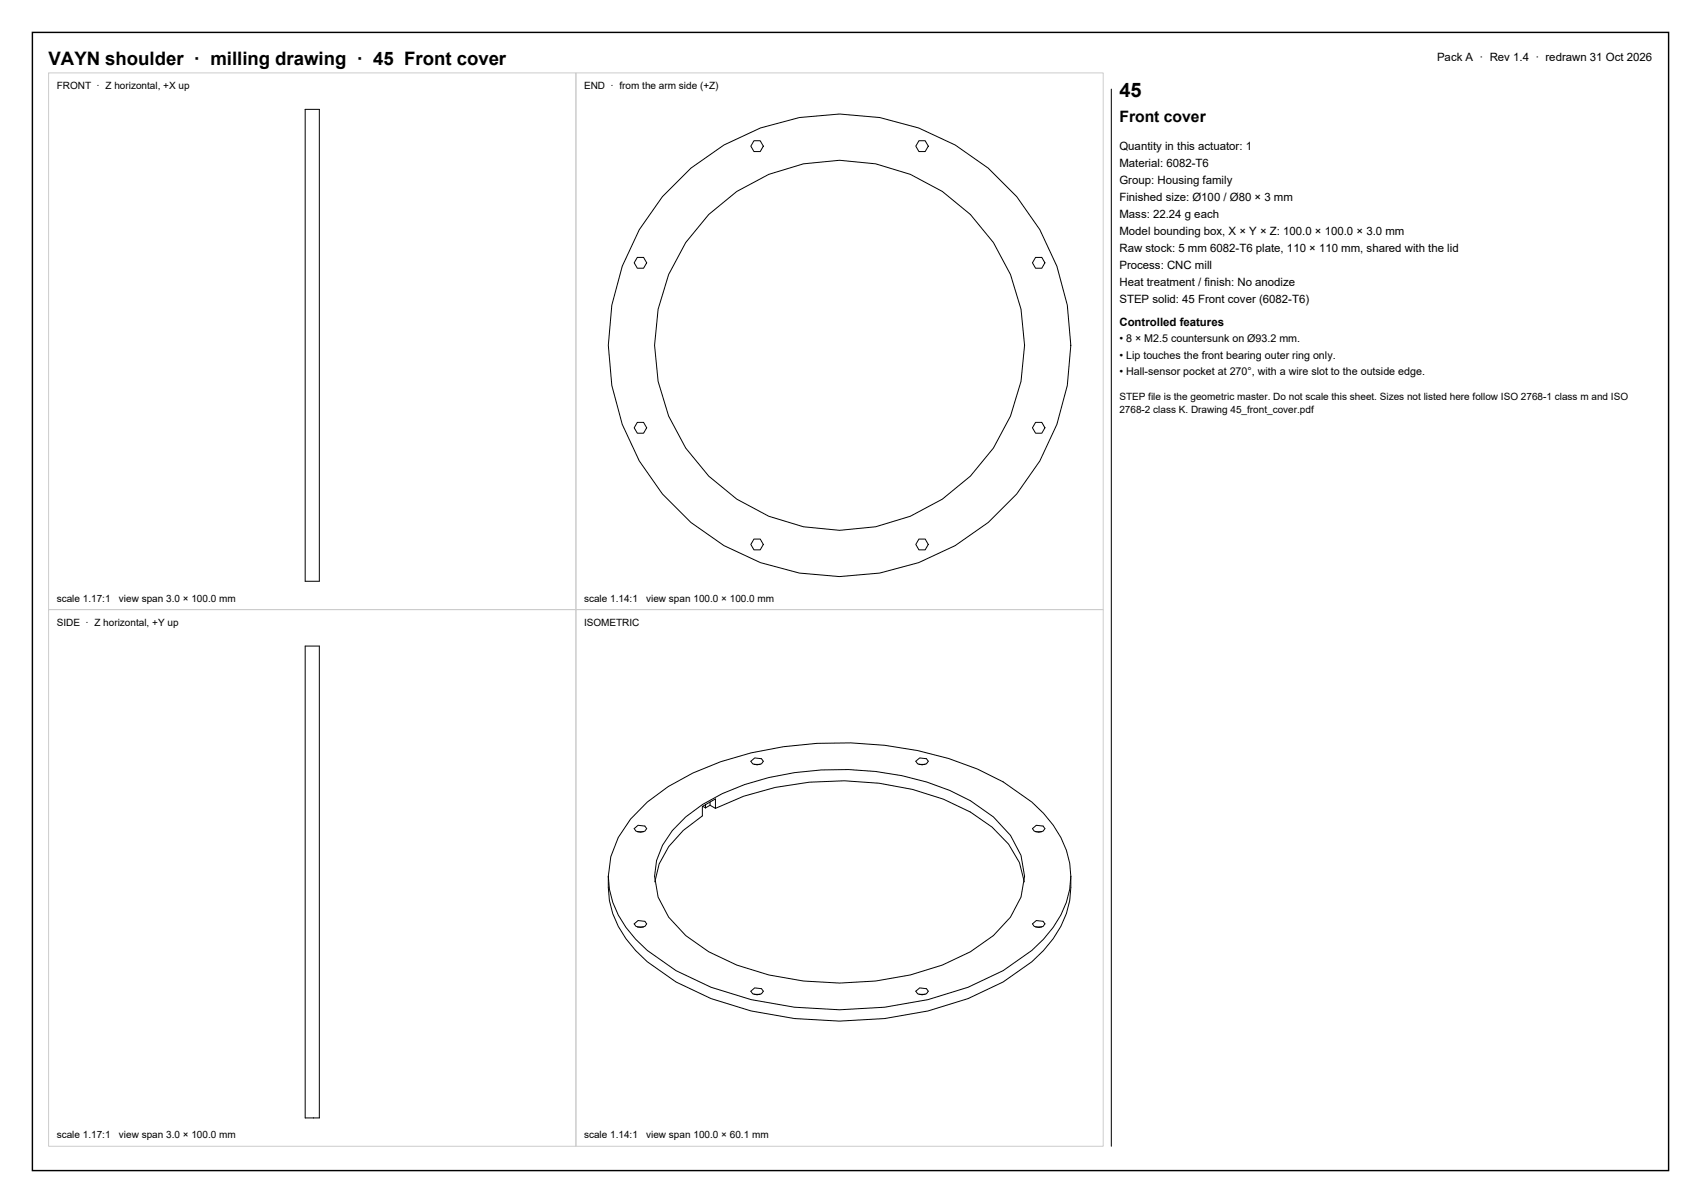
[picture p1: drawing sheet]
<svg xmlns="http://www.w3.org/2000/svg" width="420mm" height="297mm" viewBox="0 0 420 297" stroke-linecap="round" stroke-linejoin="round" font-family="sans-serif">
<defs><g id="words">
<text font-size="4.9" x="276.4" y="24">45</text>
<text font-size="4.6" x="12" y="16">VAYN shoulder · milling drawing · 45 Front cover</text>
<text font-size="3.9" x="276.4" y="30">Front cover</text>
<g font-size="2.8">
<text x="354.8" y="15">Pack A · Rev 1.4 · redrawn 31 Oct 2026</text>
<text x="276.4" y="37">Quantity in this actuator: 1</text>
<text x="276.4" y="41.2">Material: 6082-T6</text>
<text x="276.4" y="45.4">Group: Housing family</text>
<text x="276.4" y="49.6">Finished size: Ø100 / Ø80 × 3 mm</text>
<text x="276.4" y="53.8">Mass: 22.24 g each</text>
<text x="276.4" y="58">Model bounding box, X × Y × Z: 100.0 × 100.0 × 3.0 mm</text>
<text x="276.4" y="62.2">Raw stock: 5 mm 6082-T6 plate, 110 × 110 mm, shared with the lid</text>
<text x="276.4" y="66.4">Process: CNC mill</text>
<text x="276.4" y="70.6">Heat treatment / finish: No anodize</text>
<text x="276.4" y="74.8">STEP solid: 45 Front cover (6082-T6)</text>
<text x="276.4" y="80.5">Controlled features</text>
</g>
<g font-size="2.6">
<text x="276.4" y="84.5">• 8 × M2.5 countersunk on Ø93.2 mm.</text>
<text x="276.4" y="88.6">• Lip touches the front bearing outer ring only.</text>
<text x="276.4" y="92.7">• Hall-sensor pocket at 270°, with a wire slot to the outside edge.</text>
</g>
<g font-size="2.5">
<text x="14" y="22">FRONT · Z horizontal, +X up</text>
<text x="144.2" y="22">END · from the arm side (+Z)</text>
<text x="276.4" y="98.8">STEP file is the geometric master. Do not scale this sheet. Sizes not listed here follow ISO 2768-1 class m and ISO</text>
<text x="276.4" y="102">2768-2 class K. Drawing 45_front_cover.pdf</text>
<text x="14" y="148.5">scale 1.17:1</text>
<text x="29.4" y="148.5">view span 3.0 × 100.0 mm</text>
<text x="144.2" y="148.5">scale 1.14:1</text>
<text x="159.6" y="148.5">view span 100.0 × 100.0 mm</text>
<text x="14" y="154.5">SIDE · Z horizontal, +Y up</text>
<text x="144.2" y="154.5">ISOMETRIC</text>
<text x="14" y="281">scale 1.17:1</text>
<text x="29.4" y="281">view span 3.0 × 100.0 mm</text>
<text x="144.2" y="281">scale 1.14:1</text>
<text x="159.6" y="281">view span 100.0 × 60.1 mm</text>
</g>
</g></defs>
<path d="M8 8h404v281h-404z" fill="none" stroke="#000" stroke-width=".35"/>
<path d="M12 18h130.2v132.5h-130.2zM142.2 18h130.2v132.5h-130.2zM12 150.5h130.2v132.5h-130.2zM142.2 150.5h130.2v132.5h-130.2z" fill="none" stroke="#ccc" stroke-width=".25"/>
<g fill="none" stroke="#000" stroke-width=".25">
<path d="M75.4 27h3.4v116.5h-3.4zM186.2 34.7h1.5l.8 1.4-.8 1.3h-1.5l-.8-1.3zM226.9 34.7h1.5l.8 1.4-.8 1.3h-1.5l-.8-1.3zM274.4 22v261M157.4 63.5h1.5l.8 1.4-.8 1.3h-1.5l-.8-1.3zM255.7 63.5h1.5l.8 1.4-.8 1.3h-1.5l-.8-1.3zM157.4 104.3h1.5l.8 1.3-.8 1.4h-1.5l-.8-1.4zM255.7 104.3h1.5l.8 1.3-.8 1.4h-1.5l-.8-1.4zM186.2 133.1h1.5l.8 1.3-.8 1.4h-1.5l-.8-1.4zM226.9 133.1h1.5l.8 1.3-.8 1.4h-1.5l-.8-1.4zM75.4 159.5h3.4v116.5h-3.4zM173.5 199.1l.7 .4"/>
<path d="M174.2 198.6v.9M175.3 198.8l-1.1 .7M175.3 198.8l1.4 .8M175.3 198v.8M176.7 199.6a70 70 0 0 1 40.4-6.2 54.5 54.5 0 0 1 27.8 10.8l4.1 4.2 2.7 4.6 1.2 4.7M176.7 199.6v-2.4l-3.3 1.9v2.3l-4.7 3.6-3.6 4-2.3 4.3-1.1 4.4M185.4 187.9l.9-.8 1.7 .2 .5 .6-.5 .7-1.1 .2-1.1-.2zM186.2 188.7h1.5M226.1 187.9l1-.8 1.7 .2 .4 .6-.4 .7-1.1 .2-1.1-.2zM226.9 188.7h1.5M150.2 216.3l.6-4.8 1.9-4.7 3-4.6a49.5 49.5 0 0 1 22.2-14.1 93.1 93.1 0 0 1 63.4 1.8l6.4 3.1 7.1 5a26.8 26.8 0 0 1 9.3 15.1l.3 3.2M150.2 216.3a22.5 22.5 0 0 0 6.7 15.6l2.9 2.7 7.1 5 8.7 4.1a93.3 93.3 0 0 0 63.4 0l8.7-4.1 7.1-5a26.8 26.8 0 0 0 9.3-15l.3-3.3"/>
<path d="M150.2 216.3a23.1 23.1 0 0 0 6.7 18.4l2.9 2.7 7.1 5 8.7 4.1a93.3 93.3 0 0 0 63.4 0l8.7-4.1 7.1-5a26.8 26.8 0 0 0 9.3-15l.3-3.3v-2.8M156.6 204.6l.9-.8 1.7 .1 .5 .7-.5 .6-1.1 .3-1.1-.3zM157.4 205.3h1.5M169.3 201.7a48.9 48.9 0 0 1 20.5-9.7 74.9 74.9 0 0 1 44.7 3.1l5.1 2.6 5.7 4 4.2 4.5 2.6 5 .9 5.1-.9 5.2-2.6 4.9-4.2 4.6-5.7 4a66.1 66.1 0 0 1-32.3 7.7 66.1 66.1 0 0 1-32.3-7.7l-5.7-4-4.2-4.6-2.6-4.9-.9-5.2a19.6 19.6 0 0 1 7.7-14.6zM254.9 204.6l1-.8 1.7 .1 .4 .7-.4 .6-1.1 .3-1.1-.3zM255.7 205.3h1.5M156.6 228.1l.9-.8 1.7 .2 .5 .6-.5 .6-1.1 .3-1.1-.3zM157.4 228.9h1.5M254.9 228.1l1-.8 1.7 .2 .4 .6-.4 .6-1.1 .3-1.1-.3zM255.7 228.9h1.5M185.4 244.7l.9-.8 1.7 .2 .5 .6-.5 .6-1.1 .3-1.1-.3zM186.2 245.5h1.5"/>
<path d="M226.1 244.7l1-.8 1.7 .2 .4 .6-.4 .6-1.1 .3-1.1-.3zM226.9 245.5h1.5M77.4 276h.1"/>
<circle cx="207.3" cy="85.3" r="57.1"/>
<circle cx="207.3" cy="85.3" r="45.7"/>
</g>
<use href="#words"/>
</svg>
